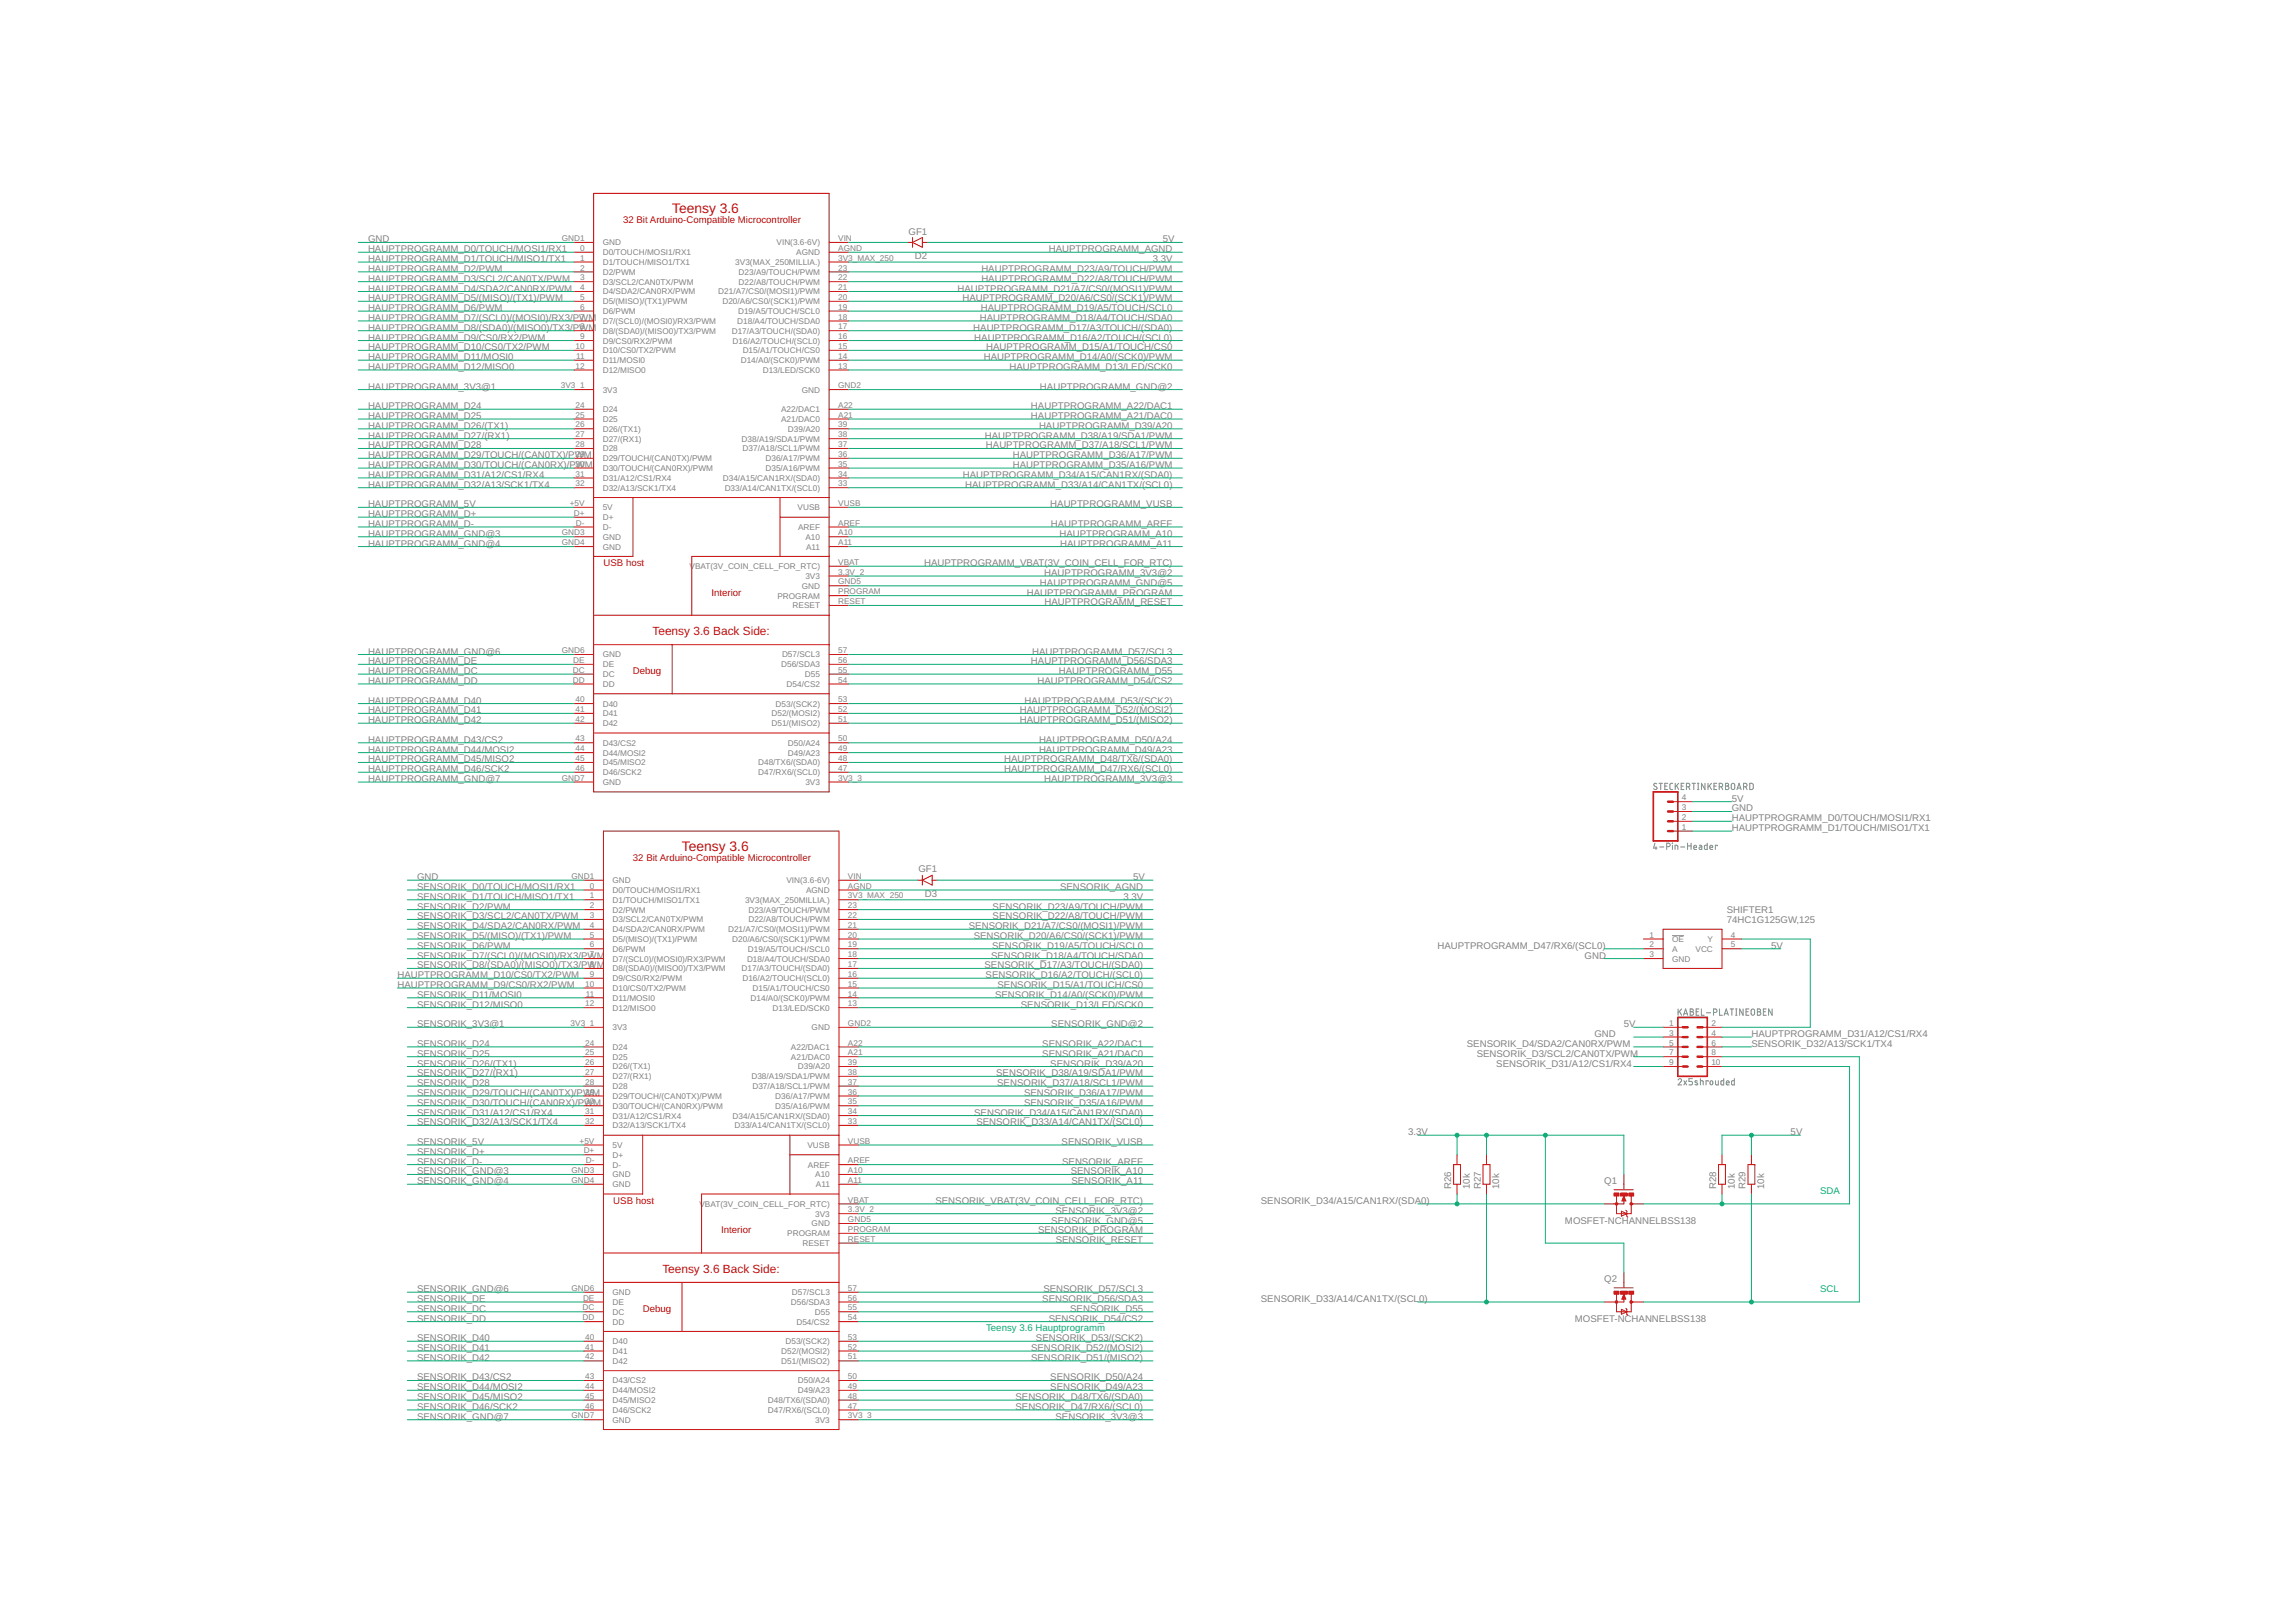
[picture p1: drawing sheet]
<svg xmlns="http://www.w3.org/2000/svg" width="594mm" height="420mm" viewBox="0 0 594 420" stroke-linecap="round" stroke-linejoin="round" font-family="sans-serif">
<defs><g id="words">
<g font-size="3.6" fill="#c90d0c">
<text x="174" y="55.1">Teensy 3.6</text>
<text x="176.5" y="220.2">Teensy 3.6</text>
</g>
<g font-size="3.1" fill="#c90d0c">
<text x="168.9" y="164.4">Teensy 3.6 Back Side:</text>
<text x="171.5" y="329.4">Teensy 3.6 Back Side:</text>
</g>
<g font-size="2.5" fill="#c90d0c">
<text x="161.3" y="57.7">32 Bit Arduino-Compatible Microcontroller</text>
<text x="156.2" y="146.6">USB host</text>
<text x="184.2" y="154.2">Interior</text>
<text x="163.8" y="174.5">Debug</text>
<text x="163.8" y="222.8">32 Bit Arduino-Compatible Microcontroller</text>
<text x="158.8" y="311.7">USB host</text>
<text x="186.7" y="319.3">Interior</text>
<text x="166.4" y="339.6">Debug</text>
</g>
<g font-size="2.5" fill="#808080">
<text x="95.3" y="62.8">GND</text>
<text x="95.3" y="65.3">HAUPTPROGRAMM_D0/TOUCH/MOSI1/RX1</text>
<text x="235.2" y="60.7">GF1</text>
<text x="271.5" y="65.3">HAUPTPROGRAMM_AGND</text>
<text x="301" y="62.8">5V</text>
<text x="95.3" y="67.8">HAUPTPROGRAMM_D1/TOUCH/MISO1/TX1</text>
<text x="95.3" y="70.4">HAUPTPROGRAMM_D2/PWM</text>
<text x="236.8" y="67.1">D2</text>
<text x="254" y="70.4">HAUPTPROGRAMM_D23/A9/TOUCH/PWM</text>
<text x="298.4" y="67.8">3.3V</text>
<text x="95.3" y="72.9">HAUPTPROGRAMM_D3/SCL2/CAN0TX/PWM</text>
<text x="95.3" y="75.5">HAUPTPROGRAMM_D4/SDA2/CAN0RX/PWM</text>
<text x="247.9" y="75.5">HAUPTPROGRAMM_D21/A7/CS0/(MOSI1)/PWM</text>
<text x="254" y="72.9">HAUPTPROGRAMM_D22/A8/TOUCH/PWM</text>
<text x="95.3" y="78">HAUPTPROGRAMM_D5/(MISO)/(TX1)/PWM</text>
<text x="95.3" y="80.5">HAUPTPROGRAMM_D6/PWM</text>
<text x="95.3" y="83.1">HAUPTPROGRAMM_D7/(SCL0)/(MOSI0)/RX3/PWM</text>
<text x="249.1" y="78">HAUPTPROGRAMM_D20/A6/CS0/(SCK1)/PWM</text>
<text x="253.6" y="83.1">HAUPTPROGRAMM_D18/A4/TOUCH/SDA0</text>
<text x="253.9" y="80.5">HAUPTPROGRAMM_D19/A5/TOUCH/SCL0</text>
<text x="95.3" y="85.6">HAUPTPROGRAMM_D8/(SDA0)/(MISO0)/TX3/PWM</text>
<text x="95.3" y="88.2">HAUPTPROGRAMM_D9/CS0/RX2/PWM</text>
<text x="251.9" y="85.6">HAUPTPROGRAMM_D17/A3/TOUCH/(SDA0)</text>
<text x="252.2" y="88.2">HAUPTPROGRAMM_D16/A2/TOUCH/(SCL0)</text>
<text x="95.3" y="90.7">HAUPTPROGRAMM_D10/CS0/TX2/PWM</text>
<text x="95.3" y="93.2">HAUPTPROGRAMM_D11/MOSI0</text>
<text x="95.3" y="95.8">HAUPTPROGRAMM_D12/MISO0</text>
<text x="254.7" y="93.2">HAUPTPROGRAMM_D14/A0/(SCK0)/PWM</text>
<text x="255.3" y="90.7">HAUPTPROGRAMM_D15/A1/TOUCH/CS0</text>
<text x="261.3" y="95.8">HAUPTPROGRAMM_D13/LED/SCK0</text>
<text x="95.3" y="100.9">HAUPTPROGRAMM_3V3@1</text>
<text x="269.2" y="100.9">HAUPTPROGRAMM_GND@2</text>
<text x="95.3" y="105.9">HAUPTPROGRAMM_D24</text>
<text x="266.9" y="105.9">HAUPTPROGRAMM_A22/DAC1</text>
<text x="95.3" y="108.5">HAUPTPROGRAMM_D25</text>
<text x="95.3" y="111">HAUPTPROGRAMM_D26/(TX1)</text>
<text x="95.3" y="113.6">HAUPTPROGRAMM_D27/(RX1)</text>
<text x="254.9" y="113.6">HAUPTPROGRAMM_D38/A19/SDA1/PWM</text>
<text x="266.9" y="108.5">HAUPTPROGRAMM_A21/DAC0</text>
<text x="269" y="111">HAUPTPROGRAMM_D39/A20</text>
<text x="95.3" y="116.1">HAUPTPROGRAMM_D28</text>
<text x="95.3" y="118.6">HAUPTPROGRAMM_D29/TOUCH/(CAN0TX)/PWM</text>
<text x="255.2" y="116.1">HAUPTPROGRAMM_D37/A18/SCL1/PWM</text>
<text x="262.2" y="118.6">HAUPTPROGRAMM_D36/A17/PWM</text>
<text x="95.3" y="121.2">HAUPTPROGRAMM_D30/TOUCH/(CAN0RX)/PWM</text>
<text x="95.3" y="123.7">HAUPTPROGRAMM_D31/A12/CS1/RX4</text>
<text x="249.2" y="123.7">HAUPTPROGRAMM_D34/A15/CAN1RX/(SDA0)</text>
<text x="262.2" y="121.2">HAUPTPROGRAMM_D35/A16/PWM</text>
<text x="95.3" y="126.3">HAUPTPROGRAMM_D32/A13/SCK1/TX4</text>
<text x="95.3" y="131.3">HAUPTPROGRAMM_5V</text>
<text x="249.8" y="126.3">HAUPTPROGRAMM_D33/A14/CAN1TX/(SCL0)</text>
<text x="271.9" y="131.3">HAUPTPROGRAMM_VUSB</text>
<text x="95.3" y="133.9">HAUPTPROGRAMM_D+</text>
<text x="95.3" y="136.4">HAUPTPROGRAMM_D-</text>
<text x="272" y="136.4">HAUPTPROGRAMM_AREF</text>
<text x="95.3" y="139">HAUPTPROGRAMM_GND@3</text>
<text x="95.3" y="141.5">HAUPTPROGRAMM_GND@4</text>
<text x="274.2" y="139">HAUPTPROGRAMM_A10</text>
<text x="274.4" y="141.5">HAUPTPROGRAMM_A11</text>
<text x="239.2" y="146.6">HAUPTPROGRAMM_VBAT(3V_COIN_CELL_FOR_RTC)</text>
<text x="270.3" y="149.1">HAUPTPROGRAMM_3V3@2</text>
<text x="265.8" y="154.2">HAUPTPROGRAMM_PROGRAM</text>
<text x="269.2" y="151.7">HAUPTPROGRAMM_GND@5</text>
<text x="270.4" y="156.7">HAUPTPROGRAMM_RESET</text>
<text x="95.3" y="169.4">HAUPTPROGRAMM_GND@6</text>
<text x="95.3" y="172">HAUPTPROGRAMM_DE</text>
<text x="266.9" y="172">HAUPTPROGRAMM_D56/SDA3</text>
<text x="267.2" y="169.4">HAUPTPROGRAMM_D57/SCL3</text>
<text x="95.3" y="174.5">HAUPTPROGRAMM_DC</text>
<text x="95.3" y="177.1">HAUPTPROGRAMM_DD</text>
<text x="268.6" y="177.1">HAUPTPROGRAMM_D54/CS2</text>
<text x="274.1" y="174.5">HAUPTPROGRAMM_D55</text>
<text x="95.3" y="182.1">HAUPTPROGRAMM_D40</text>
<text x="95.3" y="184.7">HAUPTPROGRAMM_D41</text>
<text x="264" y="184.7">HAUPTPROGRAMM_D52/(MOSI2)</text>
<text x="265.2" y="182.1">HAUPTPROGRAMM_D53/(SCK2)</text>
<text x="95.3" y="187.2">HAUPTPROGRAMM_D42</text>
<text x="264" y="187.2">HAUPTPROGRAMM_D51/(MISO2)</text>
<text x="95.3" y="192.3">HAUPTPROGRAMM_D43/CS2</text>
<text x="95.3" y="194.8">HAUPTPROGRAMM_D44/MOSI2</text>
<text x="95.3" y="197.4">HAUPTPROGRAMM_D45/MISO2</text>
<text x="259.9" y="197.4">HAUPTPROGRAMM_D48/TX6/(SDA0)</text>
<text x="269" y="194.8">HAUPTPROGRAMM_D49/A23</text>
<text x="269" y="192.3">HAUPTPROGRAMM_D50/A24</text>
<text x="95.3" y="199.9">HAUPTPROGRAMM_D46/SCK2</text>
<text x="95.3" y="202.5">HAUPTPROGRAMM_GND@7</text>
<text x="259.9" y="199.9">HAUPTPROGRAMM_D47/RX6/(SCL0)</text>
<text x="270.3" y="202.5">HAUPTPROGRAMM_3V3@3</text>
<text x="448.3" y="207.5">5V</text>
<text x="448.3" y="210.1">GND</text>
<text x="448.3" y="212.6">HAUPTPROGRAMM_D0/TOUCH/MOSI1/RX1</text>
<text x="448.3" y="215.2">HAUPTPROGRAMM_D1/TOUCH/MISO1/TX1</text>
<text x="108" y="227.9">GND</text>
<text x="237.7" y="225.8">GF1</text>
<text x="293.4" y="227.9">5V</text>
<text x="108" y="230.4">SENSORIK_D0/TOUCH/MOSI1/RX1</text>
<text x="108" y="232.9">SENSORIK_D1/TOUCH/MISO1/TX1</text>
<text x="239.4" y="232.2">D3</text>
<text x="274.4" y="230.4">SENSORIK_AGND</text>
<text x="290.8" y="232.9">3.3V</text>
<text x="108" y="235.5">SENSORIK_D2/PWM</text>
<text x="108" y="238">SENSORIK_D3/SCL2/CAN0TX/PWM</text>
<text x="257" y="235.5">SENSORIK_D23/A9/TOUCH/PWM</text>
<text x="257" y="238">SENSORIK_D22/A8/TOUCH/PWM</text>
<text x="447" y="238.9">74HC1G125GW,125</text>
<text x="447" y="236.4">SHIFTER1</text>
<text x="108" y="240.5">SENSORIK_D4/SDA2/CAN0RX/PWM</text>
<text x="108" y="243.1">SENSORIK_D5/(MISO)/(TX1)/PWM</text>
<text x="108" y="245.6">SENSORIK_D6/PWM</text>
<text x="250.8" y="240.5">SENSORIK_D21/A7/CS0/(MOSI1)/PWM</text>
<text x="252" y="243.1">SENSORIK_D20/A6/CS0/(SCK1)/PWM</text>
<text x="256.8" y="245.6">SENSORIK_D19/A5/TOUCH/SCL0</text>
<text x="372.1" y="245.6">HAUPTPROGRAMM_D47/RX6/(SCL0)</text>
<text x="458.4" y="245.6">5V</text>
<text x="108" y="248.2">SENSORIK_D7/(SCL0)/(MOSI0)/RX3/PWM</text>
<text x="108" y="250.7">SENSORIK_D8/(SDA0)/(MISO0)/TX3/PWM</text>
<text x="254.9" y="250.7">SENSORIK_D17/A3/TOUCH/(SDA0)</text>
<text x="256.5" y="248.2">SENSORIK_D18/A4/TOUCH/SDA0</text>
<text x="410.2" y="248.2">GND</text>
<text x="102.9" y="255.8">HAUPTPROGRAMM_D9/CS0/RX2/PWM</text>
<text x="102.9" y="253.2">HAUPTPROGRAMM_D10/CS0/TX2/PWM</text>
<text x="255.1" y="253.2">SENSORIK_D16/A2/TOUCH/(SCL0)</text>
<text x="258.2" y="255.8">SENSORIK_D15/A1/TOUCH/CS0</text>
<text x="108" y="258.3">SENSORIK_D11/MOSI0</text>
<text x="108" y="260.9">SENSORIK_D12/MISO0</text>
<text x="257.6" y="258.3">SENSORIK_D14/A0/(SCK0)/PWM</text>
<text x="264.3" y="260.9">SENSORIK_D13/LED/SCK0</text>
<text x="108" y="265.9">SENSORIK_3V3@1</text>
<text x="272.1" y="265.9">SENSORIK_GND@2</text>
<text x="412.7" y="268.5">GND</text>
<text x="420.3" y="265.9">5V</text>
<text x="453.4" y="268.5">HAUPTPROGRAMM_D31/A12/CS1/RX4</text>
<text x="108" y="271">SENSORIK_D24</text>
<text x="108" y="273.6">SENSORIK_D25</text>
<text x="269.8" y="271">SENSORIK_A22/DAC1</text>
<text x="269.8" y="273.6">SENSORIK_A21/DAC0</text>
<text x="379.7" y="271">SENSORIK_D4/SDA2/CAN0RX/PWM</text>
<text x="382.3" y="273.6">SENSORIK_D3/SCL2/CAN0TX/PWM</text>
<text x="453.4" y="271">SENSORIK_D32/A13/SCK1/TX4</text>
<text x="108" y="276.1">SENSORIK_D26/(TX1)</text>
<text x="108" y="278.6">SENSORIK_D27/(RX1)</text>
<text x="108" y="281.2">SENSORIK_D28</text>
<text x="257.9" y="278.6">SENSORIK_D38/A19/SDA1/PWM</text>
<text x="258.1" y="281.2">SENSORIK_D37/A18/SCL1/PWM</text>
<text x="271.9" y="276.1">SENSORIK_D39/A20</text>
<text x="387.3" y="276.1">SENSORIK_D31/A12/CS1/RX4</text>
<text x="108" y="283.7">SENSORIK_D29/TOUCH/(CAN0TX)/PWM</text>
<text x="108" y="286.3">SENSORIK_D30/TOUCH/(CAN0RX)/PWM</text>
<text x="265.1" y="283.7">SENSORIK_D36/A17/PWM</text>
<text x="265.1" y="286.3">SENSORIK_D35/A16/PWM</text>
<text x="108" y="288.8">SENSORIK_D31/A12/CS1/RX4</text>
<text x="108" y="291.3">SENSORIK_D32/A13/SCK1/TX4</text>
<text x="252.2" y="288.8">SENSORIK_D34/A15/CAN1RX/(SDA0)</text>
<text x="252.7" y="291.3">SENSORIK_D33/A14/CAN1TX/(SCL0)</text>
<text x="364.5" y="293.9">3.3V</text>
<text x="463.5" y="293.9">5V</text>
<text x="108" y="296.4">SENSORIK_5V</text>
<text x="108" y="299">SENSORIK_D+</text>
<text x="274.8" y="296.4">SENSORIK_VUSB</text>
<text x="108" y="301.5">SENSORIK_D-</text>
<text x="108" y="304">SENSORIK_GND@3</text>
<text x="274.9" y="301.5">SENSORIK_AREF</text>
<text x="277.2" y="304">SENSORIK_A10</text>
<text x="108" y="306.6">SENSORIK_GND@4</text>
<text x="242.1" y="311.7">SENSORIK_VBAT(3V_COIN_CELL_FOR_RTC)</text>
<text x="277.3" y="306.6">SENSORIK_A11</text>
<text x="326.4" y="311.7">SENSORIK_D34/A15/CAN1RX/(SDA0)</text>
<text x="375.7" y="307.9" transform="rotate(-90 375.7 307.9)">R26</text>
<text x="380.5" y="307.9" transform="rotate(-90 380.5 307.9)">10k</text>
<text x="383.3" y="307.9" transform="rotate(-90 383.3 307.9)">R27</text>
<text x="388.1" y="307.9" transform="rotate(-90 388.1 307.9)">10k</text>
<text x="415.3" y="306.6">Q1</text>
<text x="444.2" y="307.9" transform="rotate(-90 444.2 307.9)">R28</text>
<text x="449" y="307.9" transform="rotate(-90 449 307.9)">10k</text>
<text x="451.9" y="307.9" transform="rotate(-90 451.9 307.9)">R29</text>
<text x="456.7" y="307.9" transform="rotate(-90 456.7 307.9)">10k</text>
<text x="272.1" y="316.7">SENSORIK_GND@5</text>
<text x="273.2" y="314.2">SENSORIK_3V3@2</text>
<text x="405.1" y="316.7">MOSFET-NCHANNELBSS138</text>
<text x="268.7" y="319.3">SENSORIK_PROGRAM</text>
<text x="273.3" y="321.8">SENSORIK_RESET</text>
<text x="108" y="334.5">SENSORIK_GND@6</text>
<text x="270.1" y="334.5">SENSORIK_D57/SCL3</text>
<text x="415.3" y="332">Q2</text>
<text x="108" y="339.6">SENSORIK_DC</text>
<text x="108" y="337.1">SENSORIK_DE</text>
<text x="269.8" y="337.1">SENSORIK_D56/SDA3</text>
<text x="277" y="339.6">SENSORIK_D55</text>
<text x="326.4" y="337.1">SENSORIK_D33/A14/CAN1TX/(SCL0)</text>
<text x="108" y="342.1">SENSORIK_DD</text>
<text x="108" y="347.2">SENSORIK_D40</text>
<text x="268.2" y="347.2">SENSORIK_D53/(SCK2)</text>
<text x="271.5" y="342.1">SENSORIK_D54/CS2</text>
<text x="407.6" y="342.1">MOSFET-NCHANNELBSS138</text>
<text x="108" y="349.8">SENSORIK_D41</text>
<text x="108" y="352.3">SENSORIK_D42</text>
<text x="266.9" y="349.8">SENSORIK_D52/(MOSI2)</text>
<text x="266.9" y="352.3">SENSORIK_D51/(MISO2)</text>
<text x="108" y="357.4">SENSORIK_D43/CS2</text>
<text x="108" y="359.9">SENSORIK_D44/MOSI2</text>
<text x="271.9" y="359.9">SENSORIK_D49/A23</text>
<text x="271.9" y="357.4">SENSORIK_D50/A24</text>
<text x="108" y="365">SENSORIK_D46/SCK2</text>
<text x="108" y="362.5">SENSORIK_D45/MISO2</text>
<text x="262.9" y="362.5">SENSORIK_D48/TX6/(SDA0)</text>
<text x="262.9" y="365">SENSORIK_D47/RX6/(SCL0)</text>
<text x="108" y="367.5">SENSORIK_GND@7</text>
<text x="273.2" y="367.5">SENSORIK_3V3@3</text>
</g>
<g font-size="2.5" fill="#0dab76">
<text x="471.1" y="309.1">SDA</text>
<text x="471.1" y="334.5">SCL</text>
<text x="255.3" y="344.7">Teensy 3.6 Hauptprogramm</text>
</g>
<g font-size="2.1" fill="#808080">
<text x="145.4" y="62.4">GND1</text>
<text x="150.2" y="65">0</text>
<text x="156" y="63.5">GND</text>
<text x="201" y="63.5">VIN(3.6-6V)</text>
<text x="217" y="62.4">VIN</text>
<text x="217" y="65">AGND</text>
<text x="150.2" y="67.5">1</text>
<text x="150.2" y="70">2</text>
<text x="156" y="66.1">D0/TOUCH/MOSI1/RX1</text>
<text x="156" y="68.6">D1/TOUCH/MISO1/TX1</text>
<text x="156" y="71.1">D2/PWM</text>
<text x="190.3" y="68.6">3V3(MAX_250MILLIA.)</text>
<text x="191.2" y="71.1">D23/A9/TOUCH/PWM</text>
<text x="206.1" y="66.1">AGND</text>
<text x="217" y="70">23</text>
<text x="217" y="67.5">3V3_MAX_250</text>
<text x="150.2" y="72.6">3</text>
<text x="150.2" y="75.1">4</text>
<text x="150.2" y="77.7">5</text>
<text x="156" y="73.7">D3/SCL2/CAN0TX/PWM</text>
<text x="156" y="76.2">D4/SDA2/CAN0RX/PWM</text>
<text x="185.9" y="76.2">D21/A7/CS0/(MOSI1)/PWM</text>
<text x="191.2" y="73.7">D22/A8/TOUCH/PWM</text>
<text x="217" y="72.6">22</text>
<text x="217" y="75.1">21</text>
<text x="217" y="77.7">20</text>
<text x="150.2" y="80.2">6</text>
<text x="150.2" y="82.7">7</text>
<text x="156" y="78.8">D5/(MISO)/(TX1)/PWM</text>
<text x="156" y="81.3">D6/PWM</text>
<text x="156" y="83.8">D7/(SCL0)/(MOSI0)/RX3/PWM</text>
<text x="187" y="78.8">D20/A6/CS0/(SCK1)/PWM</text>
<text x="190.8" y="83.8">D18/A4/TOUCH/SDA0</text>
<text x="191.1" y="81.3">D19/A5/TOUCH/SCL0</text>
<text x="217" y="80.2">19</text>
<text x="217" y="82.7">18</text>
<text x="150.2" y="85.3">8</text>
<text x="150.2" y="87.8">9</text>
<text x="156" y="86.4">D8/(SDA0)/(MISO0)/TX3/PWM</text>
<text x="156" y="88.9">D9/CS0/RX2/PWM</text>
<text x="189.4" y="86.4">D17/A3/TOUCH/(SDA0)</text>
<text x="189.6" y="88.9">D16/A2/TOUCH/(SCL0)</text>
<text x="217" y="85.3">17</text>
<text x="217" y="87.8">16</text>
<text x="149" y="90.3">10</text>
<text x="149" y="95.4">12</text>
<text x="149.1" y="92.9">11</text>
<text x="156" y="91.5">D10/CS0/TX2/PWM</text>
<text x="156" y="94">D11/MOSI0</text>
<text x="191.7" y="94">D14/A0/(SCK0)/PWM</text>
<text x="192.2" y="91.5">D15/A1/TOUCH/CS0</text>
<text x="217" y="90.3">15</text>
<text x="217" y="92.9">14</text>
<text x="217" y="95.4">13</text>
<text x="145.2" y="100.5">3V3_1</text>
<text x="156" y="101.6">3V3</text>
<text x="156" y="96.5">D12/MISO0</text>
<text x="197.4" y="96.5">D13/LED/SCK0</text>
<text x="207.6" y="101.6">GND</text>
<text x="217" y="100.5">GND2</text>
<text x="149" y="105.6">24</text>
<text x="156" y="106.7">D24</text>
<text x="202.2" y="106.7">A22/DAC1</text>
<text x="217" y="105.6">A22</text>
<text x="149" y="108.1">25</text>
<text x="149" y="110.7">26</text>
<text x="149" y="113.2">27</text>
<text x="156" y="109.2">D25</text>
<text x="156" y="111.8">D26/(TX1)</text>
<text x="202.2" y="109.2">A21/DAC0</text>
<text x="204" y="111.8">D39/A20</text>
<text x="217" y="113.2">38</text>
<text x="217" y="108.1">A21</text>
<text x="217" y="110.7">39</text>
<text x="149" y="115.7">28</text>
<text x="149" y="118.3">29</text>
<text x="156" y="114.3">D27/(RX1)</text>
<text x="156" y="116.9">D28</text>
<text x="156" y="119.4">D29/TOUCH/(CAN0TX)/PWM</text>
<text x="192" y="114.3">D38/A19/SDA1/PWM</text>
<text x="192.2" y="116.9">D37/A18/SCL1/PWM</text>
<text x="198.2" y="119.4">D36/A17/PWM</text>
<text x="217" y="115.7">37</text>
<text x="217" y="118.3">36</text>
<text x="149" y="120.8">30</text>
<text x="149" y="123.4">31</text>
<text x="149" y="125.9">32</text>
<text x="156" y="121.9">D30/TOUCH/(CAN0RX)/PWM</text>
<text x="156" y="124.5">D31/A12/CS1/RX4</text>
<text x="187.1" y="124.5">D34/A15/CAN1RX/(SDA0)</text>
<text x="198.2" y="121.9">D35/A16/PWM</text>
<text x="217" y="120.8">35</text>
<text x="217" y="123.4">34</text>
<text x="217" y="125.9">33</text>
<text x="147.5" y="131">+5V</text>
<text x="156" y="127">D32/A13/SCK1/TX4</text>
<text x="187.6" y="127">D33/A14/CAN1TX/(SCL0)</text>
<text x="217" y="131">VUSB</text>
<text x="148.5" y="133.5">D+</text>
<text x="149.1" y="136.1">D-</text>
<text x="156" y="132.1">5V</text>
<text x="156" y="134.6">D+</text>
<text x="156" y="137.2">D-</text>
<text x="206.5" y="132.1">VUSB</text>
<text x="206.6" y="137.2">AREF</text>
<text x="217" y="136.1">AREF</text>
<text x="145.4" y="138.6">GND3</text>
<text x="145.4" y="141.1">GND4</text>
<text x="156" y="139.7">GND</text>
<text x="156" y="142.3">GND</text>
<text x="208.5" y="139.7">A10</text>
<text x="208.7" y="142.3">A11</text>
<text x="217" y="138.6">A10</text>
<text x="217" y="141.1">A11</text>
<text x="178.5" y="147.3">VBAT(3V_COIN_CELL_FOR_RTC)</text>
<text x="208.5" y="149.9">3V3</text>
<text x="217" y="146.2">VBAT</text>
<text x="217" y="148.8">3.3V_2</text>
<text x="201.2" y="155">PROGRAM</text>
<text x="207.6" y="152.4">GND</text>
<text x="217" y="151.3">GND5</text>
<text x="217" y="153.8">PROGRAM</text>
<text x="205.2" y="157.5">RESET</text>
<text x="217" y="156.4">RESET</text>
<text x="145.4" y="169.1">GND6</text>
<text x="148.4" y="171.6">DE</text>
<text x="156" y="170.2">GND</text>
<text x="156" y="172.7">DE</text>
<text x="202.2" y="172.7">D56/SDA3</text>
<text x="202.4" y="170.2">D57/SCL3</text>
<text x="217" y="169.1">57</text>
<text x="217" y="171.6">56</text>
<text x="148.3" y="174.2">DC</text>
<text x="148.3" y="176.7">DD</text>
<text x="156" y="175.3">DC</text>
<text x="156" y="177.8">DD</text>
<text x="203.6" y="177.8">D54/CS2</text>
<text x="208.4" y="175.3">D55</text>
<text x="217" y="174.2">55</text>
<text x="217" y="176.7">54</text>
<text x="149" y="181.8">40</text>
<text x="149" y="184.3">41</text>
<text x="156" y="182.9">D40</text>
<text x="156" y="185.4">D41</text>
<text x="199.7" y="185.4">D52/(MOSI2)</text>
<text x="200.8" y="182.9">D53/(SCK2)</text>
<text x="217" y="181.8">53</text>
<text x="217" y="184.3">52</text>
<text x="149" y="186.9">42</text>
<text x="149" y="191.9">43</text>
<text x="156" y="188">D42</text>
<text x="199.7" y="188">D51/(MISO2)</text>
<text x="217" y="186.9">51</text>
<text x="217" y="191.9">50</text>
<text x="149" y="194.5">44</text>
<text x="149" y="197">45</text>
<text x="156" y="193.1">D43/CS2</text>
<text x="156" y="195.6">D44/MOSI2</text>
<text x="204" y="195.6">D49/A23</text>
<text x="204" y="193.1">D50/A24</text>
<text x="217" y="194.5">49</text>
<text x="217" y="197">48</text>
<text x="145.4" y="202.1">GND7</text>
<text x="149" y="199.6">46</text>
<text x="156" y="200.7">D46/SCK2</text>
<text x="156" y="203.2">GND</text>
<text x="156" y="198.1">D45/MISO2</text>
<text x="196.3" y="198.1">D48/TX6/(SDA0)</text>
<text x="196.3" y="200.7">D47/RX6/(SCL0)</text>
<text x="208.5" y="203.2">3V3</text>
<text x="217" y="199.6">47</text>
<text x="217" y="202.1">3V3_3</text>
<text x="435.4" y="209.7">3</text>
<text x="435.4" y="207.2">4</text>
<text x="435.4" y="214.8">1</text>
<text x="435.4" y="212.3">2</text>
<text x="147.9" y="227.5">GND1</text>
<text x="219.5" y="227.5">VIN</text>
<text x="152.7" y="230">0</text>
<text x="152.7" y="232.6">1</text>
<text x="158.6" y="228.6">GND</text>
<text x="158.6" y="231.2">D0/TOUCH/MOSI1/RX1</text>
<text x="158.6" y="233.7">D1/TOUCH/MISO1/TX1</text>
<text x="192.9" y="233.7">3V3(MAX_250MILLIA.)</text>
<text x="203.6" y="228.6">VIN(3.6-6V)</text>
<text x="208.7" y="231.2">AGND</text>
<text x="219.5" y="230">AGND</text>
<text x="219.5" y="232.6">3V3_MAX_250</text>
<text x="152.7" y="235.1">2</text>
<text x="152.7" y="237.7">3</text>
<text x="158.6" y="236.2">D2/PWM</text>
<text x="158.6" y="238.8">D3/SCL2/CAN0TX/PWM</text>
<text x="193.7" y="236.2">D23/A9/TOUCH/PWM</text>
<text x="193.7" y="238.8">D22/A8/TOUCH/PWM</text>
<text x="219.5" y="235.1">23</text>
<text x="219.5" y="237.7">22</text>
<text x="152.7" y="240.2">4</text>
<text x="152.7" y="242.7">5</text>
<text x="152.7" y="245.3">6</text>
<text x="158.6" y="241.3">D4/SDA2/CAN0RX/PWM</text>
<text x="158.6" y="243.9">D5/(MISO)/(TX1)/PWM</text>
<text x="188.5" y="241.3">D21/A7/CS0/(MOSI1)/PWM</text>
<text x="189.5" y="243.9">D20/A6/CS0/(SCK1)/PWM</text>
<text x="219.5" y="240.2">21</text>
<text x="219.5" y="242.7">20</text>
<text x="219.5" y="245.3">19</text>
<text x="427" y="242.7">1</text>
<text x="427" y="245.3">2</text>
<text x="432.8" y="243.9">OE</text>
<text x="442" y="243.9">Y</text>
<text x="448.1" y="242.7">4</text>
<text x="448.1" y="245.3">5</text>
<text x="152.7" y="247.8">7</text>
<text x="152.7" y="250.4">8</text>
<text x="158.6" y="246.4">D6/PWM</text>
<text x="158.6" y="248.9">D7/(SCL0)/(MOSI0)/RX3/PWM</text>
<text x="158.6" y="251.5">D8/(SDA0)/(MISO0)/TX3/PWM</text>
<text x="192" y="251.5">D17/A3/TOUCH/(SDA0)</text>
<text x="193.4" y="248.9">D18/A4/TOUCH/SDA0</text>
<text x="193.6" y="246.4">D19/A5/TOUCH/SCL0</text>
<text x="219.5" y="247.8">18</text>
<text x="219.5" y="250.4">17</text>
<text x="427" y="247.8">3</text>
<text x="432.8" y="246.4">A</text>
<text x="432.8" y="248.9">GND</text>
<text x="438.9" y="246.4">VCC</text>
<text x="151.5" y="255.4">10</text>
<text x="151.7" y="258">11</text>
<text x="152.7" y="252.9">9</text>
<text x="158.6" y="254">D9/CS0/RX2/PWM</text>
<text x="158.6" y="256.5">D10/CS0/TX2/PWM</text>
<text x="192.2" y="254">D16/A2/TOUCH/(SCL0)</text>
<text x="194.8" y="256.5">D15/A1/TOUCH/CS0</text>
<text x="219.5" y="252.9">16</text>
<text x="219.5" y="255.4">15</text>
<text x="219.5" y="258">14</text>
<text x="151.5" y="260.5">12</text>
<text x="158.6" y="259.1">D11/MOSI0</text>
<text x="158.6" y="261.6">D12/MISO0</text>
<text x="194.3" y="259.1">D14/A0/(SCK0)/PWM</text>
<text x="200" y="261.6">D13/LED/SCK0</text>
<text x="219.5" y="260.5">13</text>
<text x="147.7" y="265.6">3V3_1</text>
<text x="158.6" y="266.7">3V3</text>
<text x="210.1" y="266.7">GND</text>
<text x="219.5" y="265.6">GND2</text>
<text x="432.1" y="268.1">3</text>
<text x="432.1" y="265.6">1</text>
<text x="443" y="268.1">4</text>
<text x="443" y="265.6">2</text>
<text x="151.5" y="270.7">24</text>
<text x="151.5" y="273.2">25</text>
<text x="151.5" y="275.7">26</text>
<text x="158.6" y="271.8">D24</text>
<text x="158.6" y="274.3">D25</text>
<text x="204.7" y="271.8">A22/DAC1</text>
<text x="204.7" y="274.3">A21/DAC0</text>
<text x="219.5" y="270.7">A22</text>
<text x="219.5" y="273.2">A21</text>
<text x="219.5" y="275.7">39</text>
<text x="432.1" y="275.7">9</text>
<text x="432.1" y="273.2">7</text>
<text x="432.1" y="270.7">5</text>
<text x="443" y="275.7">10</text>
<text x="443" y="273.2">8</text>
<text x="443" y="270.7">6</text>
<text x="151.5" y="278.3">27</text>
<text x="151.5" y="280.8">28</text>
<text x="158.6" y="276.9">D26/(TX1)</text>
<text x="158.6" y="279.4">D27/(RX1)</text>
<text x="158.6" y="281.9">D28</text>
<text x="194.5" y="279.4">D38/A19/SDA1/PWM</text>
<text x="194.8" y="281.9">D37/A18/SCL1/PWM</text>
<text x="206.5" y="276.9">D39/A20</text>
<text x="219.5" y="278.3">38</text>
<text x="219.5" y="280.8">37</text>
<text x="151.5" y="283.4">29</text>
<text x="151.5" y="285.9">30</text>
<text x="158.6" y="284.5">D29/TOUCH/(CAN0TX)/PWM</text>
<text x="158.6" y="287">D30/TOUCH/(CAN0RX)/PWM</text>
<text x="200.7" y="284.5">D36/A17/PWM</text>
<text x="200.7" y="287">D35/A16/PWM</text>
<text x="219.5" y="283.4">36</text>
<text x="219.5" y="285.9">35</text>
<text x="151.5" y="288.4">31</text>
<text x="151.5" y="291">32</text>
<text x="158.6" y="289.6">D31/A12/CS1/RX4</text>
<text x="158.6" y="292.1">D32/A13/SCK1/TX4</text>
<text x="189.6" y="289.6">D34/A15/CAN1RX/(SDA0)</text>
<text x="190.1" y="292.1">D33/A14/CAN1TX/(SCL0)</text>
<text x="219.5" y="288.4">34</text>
<text x="219.5" y="291">33</text>
<text x="150" y="296.1">+5V</text>
<text x="151.1" y="298.6">D+</text>
<text x="158.6" y="297.2">5V</text>
<text x="158.6" y="299.7">D+</text>
<text x="209" y="297.2">VUSB</text>
<text x="219.5" y="296.1">VUSB</text>
<text x="147.9" y="303.7">GND3</text>
<text x="151.6" y="301.1">D-</text>
<text x="158.6" y="302.3">D-</text>
<text x="158.6" y="304.8">GND</text>
<text x="209.1" y="302.3">AREF</text>
<text x="211" y="304.8">A10</text>
<text x="219.5" y="301.1">AREF</text>
<text x="219.5" y="303.7">A10</text>
<text x="147.9" y="306.2">GND4</text>
<text x="158.6" y="307.3">GND</text>
<text x="211.2" y="307.3">A11</text>
<text x="219.5" y="306.2">A11</text>
<text x="219.5" y="311.3">VBAT</text>
<text x="181.1" y="312.4">VBAT(3V_COIN_CELL_FOR_RTC)</text>
<text x="210.1" y="317.5">GND</text>
<text x="211" y="315">3V3</text>
<text x="219.5" y="313.8">3.3V_2</text>
<text x="219.5" y="316.4">GND5</text>
<text x="203.8" y="320">PROGRAM</text>
<text x="207.7" y="322.6">RESET</text>
<text x="219.5" y="321.5">RESET</text>
<text x="219.5" y="318.9">PROGRAM</text>
<text x="147.9" y="334.2">GND6</text>
<text x="158.6" y="335.3">GND</text>
<text x="205" y="335.3">D57/SCL3</text>
<text x="219.5" y="334.2">57</text>
<text x="150.8" y="339.2">DC</text>
<text x="150.8" y="341.8">DD</text>
<text x="150.9" y="336.7">DE</text>
<text x="158.6" y="340.4">DC</text>
<text x="158.6" y="337.8">DE</text>
<text x="204.7" y="337.8">D56/SDA3</text>
<text x="210.9" y="340.4">D55</text>
<text x="219.5" y="336.7">56</text>
<text x="219.5" y="339.2">55</text>
<text x="219.5" y="341.8">54</text>
<text x="151.5" y="346.9">40</text>
<text x="158.6" y="342.9">DD</text>
<text x="158.6" y="348">D40</text>
<text x="203.3" y="348">D53/(SCK2)</text>
<text x="206.2" y="342.9">D54/CS2</text>
<text x="219.5" y="346.9">53</text>
<text x="151.5" y="349.4">41</text>
<text x="151.5" y="351.9">42</text>
<text x="158.6" y="350.5">D41</text>
<text x="158.6" y="353.1">D42</text>
<text x="202.2" y="350.5">D52/(MOSI2)</text>
<text x="202.2" y="353.1">D51/(MISO2)</text>
<text x="219.5" y="349.4">52</text>
<text x="219.5" y="351.9">51</text>
<text x="151.5" y="357">43</text>
<text x="151.5" y="359.6">44</text>
<text x="158.6" y="358.1">D43/CS2</text>
<text x="206.5" y="358.1">D50/A24</text>
<text x="219.5" y="359.6">49</text>
<text x="219.5" y="357">50</text>
<text x="151.5" y="364.6">46</text>
<text x="151.5" y="362.1">45</text>
<text x="158.6" y="365.8">D46/SCK2</text>
<text x="158.6" y="360.7">D44/MOSI2</text>
<text x="158.6" y="363.2">D45/MISO2</text>
<text x="198.8" y="363.2">D48/TX6/(SDA0)</text>
<text x="198.8" y="365.8">D47/RX6/(SCL0)</text>
<text x="206.5" y="360.7">D49/A23</text>
<text x="219.5" y="362.1">48</text>
<text x="219.5" y="364.6">47</text>
<text x="147.9" y="367.2">GND7</text>
<text x="158.6" y="368.3">GND</text>
<text x="211" y="368.3">3V3</text>
<text x="219.5" y="367.2">3V3_3</text>
</g>
</g></defs>
<g fill="none" stroke="#808080" stroke-width=".26">
<path d="M428.4 218.3l-.4 1.2h.9M428.7 219.2v.7M428.9 202.9l-.2-.1a.38 .38 0 0 0-.5 .1 .38 .38 0 0 0 .1 .6l.5 .2a.41 .41 0 0 1 0 .7 .41 .41 0 0 1-.6-.1l-.2-.1M429.5 202.8h.9M429.6 219.3h1.1M429.9 202.8v1.6M431 203.5h.5M431.4 219.2h.5a.46 .46 0 0 0 .5-.5 .46 .46 0 0 0-.5-.4h-.5v1.6M431.7 202.8h-.7v1.6h.7M432.9 218.3h.1M432.9 218.8v1.1M433 202.8h-.5l-.2 .3v1.1l.7 .2"/>
<path d="M433.6 219.9v-1.1l.7 .1v1M433.6 202.8v1.6M434 203.4l.5 1M434.5 202.8l-.9 1M435 219.3h1.1M435.2 203.5h.5M435.9 202.8h-.7v1.6h.7M436.5 203.7h.5a.46 .46 0 0 0 .5-.5 .46 .46 0 0 0-.5-.4h-.5v1.6M436.8 218.3v1.6M436.8 219h.9M437.1 203.7l.4 .7M437.7 218.3v1.6"/>
<path d="M438 202.8h.9M438.4 219.4h.8a.38 .38 0 0 0-.3-.6 .38 .38 0 0 0-.5 .4l.1 .6 .7 .1M438.4 202.8v1.6M439.4 202.8h.4M439.4 204.4h.4M439.6 202.8v1.6M439.9 218.8h.5l.1 .3v.8h-.5l-.1-.5 .6-.1M441.3 202.8v1.6l-.9-1.6v1.6M441.9 218.3v1.6h-.5l-.2-.9 .7-.2M442.1 202.8v1.6M442.5 203.4l.5 1M442.6 219.4h.7a.38 .38 0 0 0-.2-.6 .38 .38 0 0 0-.5 .4l.1 .6 .6 .1"/>
<path d="M443 202.8l-.9 1M443.7 203.5h.5M444.4 202.8h-.7v1.6h.7M444.6 219v-.2h-.6v1.1M445 203.7h.5a.46 .46 0 0 0 .4-.5 .46 .46 0 0 0-.4-.4h-.5v1.6M445.6 203.7l.3 .7M446.7 202.8h.4a.36 .36 0 0 1 .4 .3 .36 .36 0 0 1-.4 .4 .46 .46 0 0 1 .5 .5 .46 .46 0 0 1-.5 .4h-.4zM446.7 203.5h.4M448.3 202.9l.3-.1 .4 .3 .1 .9a.46 .46 0 0 1-.5 .4 .46 .46 0 0 1-.5-.4zM449.6 204.4l.6-1.6 .5 1.6M449.7 204h.9M451.3 203.7h.5a.46 .46 0 0 0 .4-.5 .46 .46 0 0 0-.4-.4h-.5v1.6"/>
<path d="M451.9 203.7l.3 .7M452.9 202.8h.7l.2 .3 .1 .9-.3 .4h-.7zM432.8 242.2h3.1M434.4 279.6a.45 .45 0 0 1 .6-.4 .45 .45 0 0 1 .2 .8l-.8 .9h.9M434.4 261.2v1.6M434.7 261.8l.6 1M435.3 261.2l-.9 1M435.8 262.8l.5-1.6 .6 1.6M435.9 279.8l.7 1.1M435.9 262.4h.8M436.6 279.8l-.7 1.1M437.5 261.2h.5a.36 .36 0 0 1 .3 .4 .36 .36 0 0 1-.3 .3 .46 .46 0 0 1 .4 .5 .46 .46 0 0 1-.4 .4h-.5z"/>
<path d="M437.5 261.9h.5M438.1 279.2h-.9v.8h.5a.46 .46 0 0 1 .4 .4 .46 .46 0 0 1-.4 .5h-.5M439.1 261.9h.5M439.4 279.9l-.6-.1-.1 .2 .7 .5 .1 .2-.8 .1M439.8 261.2h-.7v1.6h.7M440.2 279.8l.6 .1 .1 1M440.2 279.2v1.7M440.4 261.2v1.6h.7M441.7 262.2h1.1M442.2 280v-.2h-.6v1.1M442.8 279.9h.5l.1 .6a.36 .36 0 0 1-.4 .4 .36 .36 0 0 1-.3-.4zM443.6 262.1h.4a.46 .46 0 0 0 .5-.4 .46 .46 0 0 0-.5-.5h-.4v1.6"/>
<path d="M444.1 279.8v.9l.2 .2h.5v-1.1M445.1 261.2v1.6h.7M446.2 279.2v1.7l-.6-.1-.1-.2v-.8h.7M446.3 262.8l.5-1.6 .6 1.6M446.4 262.4h.9M447.9 261.2h.9M448.3 261.2v1.6M448.9 279.2v1.7l-.5-.1-.2-.9 .7-.1M449.3 262.8h.3M449.3 261.2h.3M449.5 261.2v1.6M451.2 261.2v1.6l-.9-1.6v1.6"/>
<path d="M452 261.9h.5M452.7 261.2h-.7v1.6h.7M453.4 261.3h.6l.2 1.1a.46 .46 0 0 1-.5 .4 .46 .46 0 0 1-.4-.4zM454.9 261.2h.5a.36 .36 0 0 1 .3 .4 .36 .36 0 0 1-.3 .3 .46 .46 0 0 1 .4 .5 .46 .46 0 0 1-.4 .4h-.5zM454.9 261.9h.5M456.5 261.9h.5M457.2 261.2h-.7v1.6h.7M458.7 261.2v1.6l-.9-1.6v1.6M446.9 280.3h.7a.38 .38 0 0 0-.3-.5 .38 .38 0 0 0-.4 .3l.1 .7 .6 .1"/>
</g>
<path d="M428 205h6.3v12.7h-6.3zM434.3 263.4h7.6v15.2h-7.6z" fill="none" stroke="#c90d0c" stroke-width=".42"/>
<g fill="none" stroke="#c90d0c" stroke-width=".61">
<path d="M431.8 210.1h1.2M431.8 212.6h1.2M431.8 215.2h1.2M431.8 207.5h1.2M435.6 271h1.3M435.6 273.6h1.3M435.6 276.1h1.3M435.6 265.9h1.3M435.6 268.5h1.3M439.4 271h1.3M439.4 273.6h1.3M439.4 276.1h1.3"/>
<path d="M439.4 265.9h1.3M439.4 268.5h1.3"/>
</g>
<g fill="none" stroke="#c90d0c" stroke-width=".26">
<path d="M153.7 50.1h60.9v154.9h-60.9zM148.6 62.8h5.1M148.6 65.3h5.1M148.6 67.8h5.1M148.6 70.4h5.1M148.6 72.9h5.1M148.6 75.5h5.1M148.6 78h5.1M214.6 62.8h5.1M214.6 65.3h5.1M214.6 67.8h5.1M214.6 70.4h5.1"/>
<path d="M214.6 72.9h5.1M214.6 75.5h5.1M214.6 78h5.1M234.9 62.8h1.3M236.2 62.8l2.6-1.3v2.5zM236.2 61.5v2.5M238.8 62.8h1.2M148.6 80.5h5.1M148.6 83.1h5.1M148.6 85.6h5.1M148.6 88.2h5.1M148.6 90.7h5.1"/>
<path d="M148.6 93.2h5.1M148.6 95.8h5.1M214.6 80.5h5.1M214.6 83.1h5.1M214.6 85.6h5.1M214.6 88.2h5.1M214.6 90.7h5.1M214.6 93.2h5.1M214.6 95.8h5.1M148.6 100.9h5.1M148.6 105.9h5.1M148.6 108.5h5.1"/>
<path d="M148.6 111h5.1M148.6 113.6h5.1M148.6 116.1h5.1M148.6 118.6h5.1M214.6 100.9h5.1M214.6 105.9h5.1M214.6 108.5h5.1M214.6 111h5.1M214.6 113.6h5.1M214.6 116.1h5.1M214.6 118.6h5.1M148.6 121.2h5.1"/>
<path d="M148.6 123.7h5.1M148.6 126.3h5.1M148.6 131.3h5.1M148.6 133.9h5.1M148.6 136.4h5.1M148.6 139h5.1M153.7 128.8h60.9M163.8 128.8v15.2h-10.1M201.9 133.9h12.7M201.9 128.8v15.2M214.6 121.2h5.1M214.6 123.7h5.1"/>
<path d="M214.6 126.3h5.1M214.6 131.3h5.1M214.6 136.4h5.1M214.6 139h5.1M148.6 141.5h5.1M153.7 159.3h60.9M214.6 141.5h5.1M214.6 156.7h5.1M214.6 146.6h5.1M214.6 149.1h5.1M214.6 151.7h5.1M214.6 154.2h5.1"/>
<path d="M214.6 144h-35.5v15.3M148.6 169.4h5.1M148.6 174.5h5.1M148.6 172h5.1M148.6 177.1h5.1M153.7 179.6h60.9M153.7 166.9h60.9M174 166.9v12.7M214.6 169.4h5.1M214.6 174.5h5.1M214.6 172h5.1M214.6 177.1h5.1"/>
<path d="M148.6 199.9h5.1M148.6 182.1h5.1M148.6 184.7h5.1M148.6 187.2h5.1M148.6 192.3h5.1M148.6 194.8h5.1M148.6 197.4h5.1M153.7 189.8h60.9M214.6 199.9h5.1M214.6 182.1h5.1M214.6 184.7h5.1M214.6 187.2h5.1"/>
<path d="M214.6 192.3h5.1M214.6 194.8h5.1M214.6 197.4h5.1M148.6 202.5h5.1M156.2 215.2h61v154.9h-61zM214.6 202.5h5.1M433 215.2h5.1M433 212.6h5.1M433 210.1h5.1M433 207.5h5.1M151.1 227.9h5.1M151.1 230.4h5.1"/>
<path d="M151.1 232.9h5.1M151.1 235.5h5.1M151.1 238h5.1M217.2 227.9h5M217.2 230.4h5M217.2 232.9h5M217.2 235.5h5M217.2 238h5M237.5 227.9h1.3M238.8 226.6v2.5M238.8 227.9l2.5-1.3v2.5zM241.3 227.9h1.3"/>
<path d="M151.1 240.6h5.1M151.1 243.1h5.1M151.1 245.6h5.1M151.1 248.2h5.1M151.1 250.7h5.1M151.1 253.2h5.1M151.1 255.8h5.1M151.1 258.3h5.1M217.2 240.6h5M217.2 243.1h5M217.2 245.6h5M217.2 248.2h5"/>
<path d="M217.2 250.7h5M217.2 253.2h5M217.2 255.8h5M217.2 258.3h5M425.4 243.1h5.1M425.4 245.6h5.1M425.4 248.2h5.1M430.5 240.6h15.2v10.1h-15.2zM445.7 243.1h5.1M445.7 245.6h5.1M151.1 265.9h5.1M151.1 260.9h5.1"/>
<path d="M151.1 271h5.1M151.1 273.6h5.1M151.1 276.1h5.1M151.1 278.6h5.1M217.2 265.9h5M217.2 260.9h5M217.2 271h5M217.2 273.6h5M217.2 276.1h5M217.2 278.6h5M430.5 265.9h5.1M430.5 271h5.1"/>
<path d="M430.5 273.6h5.1M430.5 276.1h5.1M430.5 268.5h5.1M440.7 265.9h5M440.7 271h5M440.7 273.6h5M440.7 276.1h5M440.7 268.5h5M151.1 281.2h5.1M151.1 283.7h5.1M151.1 286.3h5.1M151.1 288.8h5.1"/>
<path d="M151.1 291.3h5.1M151.1 296.4h5.1M151.1 299h5.1M156.2 293.9h61M166.4 293.9v15.2h-10.2M204.5 299h12.7M204.5 293.9v15.2M217.2 281.2h5M217.2 283.7h5M217.2 286.3h5M217.2 288.8h5M217.2 291.3h5"/>
<path d="M217.2 296.4h5M377.2 299v2.5M384.8 299v2.5M445.7 299v2.5M453.4 299v2.5M151.1 301.5h5.1M151.1 304h5.1M151.1 306.6h5.1M217.2 301.5h5M217.2 304h5M217.2 306.6h5M217.2 311.7h5"/>
<path d="M217.2 314.2h5M217.2 316.7h5M217.2 319.3h5M217.2 309.1h-35.6v15.3M376.3 301.5h1.8v5.1h-1.8zM377.2 306.6v2.5M383.9 301.5h1.8v5.1h-1.8zM384.8 306.6v2.5M417.8 308h5M418.4 309.6v4.6h3.9v-4.6M419.7 313.6l1.4 .6-1.4 .6zM420.3 310.8v.9h-5"/>
<path d="M420.3 304v3.8M420.3 309.6l.6 1.3h-1.1zM420.9 313.3l.2 .3v1.2l.3 .3M422.3 311.7h3.1M444.9 301.5h1.7v5.1h-1.7zM445.7 306.6v2.5M452.5 301.5h1.8v5.1h-1.8zM453.4 306.6v2.5M151.1 334.5h5.1M151.1 339.6h5.1M151.1 337.1h5.1M156.2 324.4h61"/>
<path d="M156.2 332h61M176.5 332v12.7M217.2 334.5h5M217.2 339.6h5M217.2 337.1h5M217.2 321.8h5M417.8 333.4h5M418.4 335v4.6h3.9v-4.6M419.7 339l1.4 .6-1.4 .6zM420.3 336.2v.9h-5M420.3 329.4v3.8M420.3 335l.6 1.3h-1.1z"/>
<path d="M420.9 338.7l.2 .3v1.2l.3 .3M422.3 337.1h3.1M151.1 342.1h5.1M151.1 347.2h5.1M151.1 349.8h5.1M151.1 352.3h5.1M151.1 357.4h5.1M151.1 359.9h5.1M156.2 344.7h61M156.2 354.8h61M217.2 342.1h5M217.2 347.2h5"/>
<path d="M217.2 349.8h5M217.2 352.3h5M217.2 357.4h5M217.2 359.9h5M151.1 365h5.1M151.1 367.5h5.1M151.1 362.5h5.1M217.2 365h5M217.2 367.5h5M217.2 362.5h5"/>
</g>
<g fill="#c90d0c" stroke="#c90d0c" stroke-width=".26">
<circle cx="418.4" cy="311.7" r=".33"/>
<circle cx="422.2" cy="311.7" r=".33"/>
<circle cx="418.4" cy="337.1" r=".33"/>
<circle cx="422.2" cy="337.1" r=".33"/>
</g>
<g fill="#c90d0c" stroke="#c90d0c" stroke-width=".26">
<path d="M417.8 308.9h1.3v.7h-1.3z"/>
<path d="M421.6 308.9h1.3v.7h-1.3z"/>
<path d="M419.5 308.9h1.7v.7h-1.7z"/>
<path d="M417.8 334.3h1.3v.7h-1.3z"/>
<path d="M421.6 334.3h1.3v.7h-1.3z"/>
<path d="M419.5 334.3h1.7v.7h-1.7z"/>
</g>
<path d="M420.3 310.5v.3h-.2l.2-.9 .3 .9M420.3 335.9v.3h-.2l.2-.9 .3 .9" fill="none" stroke="#c90d0c" stroke-width=".32"/>
<g fill="none" stroke="#0dab76" stroke-width=".26">
<path d="M92.7 62.8h55.9M92.7 67.8h55.9M92.7 65.3h55.9M92.7 70.4h55.9M92.7 72.9h55.9M92.7 75.5h55.9M92.7 78h55.9M219.7 62.8h15.2M219.7 67.8h86.4M219.7 65.3h86.4M219.7 70.4h86.4M219.7 72.9h86.4"/>
<path d="M219.7 75.5h86.4M219.7 78h86.4M240 62.8h66.1M92.7 80.5h55.9M92.7 83.1h55.9M92.7 85.6h55.9M92.7 88.2h55.9M92.7 90.7h55.9M92.7 93.2h55.9M92.7 95.8h55.9M219.7 80.5h86.4M219.7 83.1h86.4"/>
<path d="M219.7 85.6h86.4M219.7 88.2h86.4M219.7 90.7h86.4M219.7 93.2h86.4M219.7 95.8h86.4M92.7 100.9h55.9M92.7 105.9h55.9M92.7 108.5h55.9M92.7 111h55.9M92.7 113.6h55.9M92.7 116.1h55.9M92.7 118.6h55.9"/>
<path d="M219.7 100.9h86.4M219.7 105.9h86.4M219.7 108.5h86.4M219.7 111h86.4M219.7 113.6h86.4M219.7 116.1h86.4M219.7 118.6h86.4M92.7 121.2h55.9M92.7 123.7h55.9M92.7 126.3h55.9M92.7 131.3h55.9M92.7 133.9h55.9"/>
<path d="M92.7 136.4h55.9M92.7 139h55.9M219.7 121.2h86.4M219.7 123.7h86.4M219.7 126.3h86.4M219.7 131.3h86.4M219.7 136.4h86.4M219.7 139h86.4M92.7 141.5h55.9M219.7 141.5h86.4M219.7 156.7h86.4M219.7 146.6h86.4"/>
<path d="M219.7 149.1h86.4M219.7 151.7h86.4M219.7 154.2h86.4M92.7 169.4h55.9M92.7 174.5h55.9M92.7 172h55.9M92.7 177.1h55.9M219.7 169.4h86.4M219.7 174.5h86.4M219.7 172h86.4M219.7 177.1h86.4M92.7 199.9h55.9"/>
<path d="M92.7 182.1h55.9M92.7 184.7h55.9M92.7 187.2h55.9M92.7 192.3h55.9M92.7 194.8h55.9M92.7 197.4h55.9M219.7 199.9h86.4M219.7 182.1h86.4M219.7 184.7h86.4M219.7 187.2h86.4M219.7 192.3h86.4M219.7 194.8h86.4"/>
<path d="M219.7 197.4h86.4M92.7 202.5h55.9M219.7 202.5h86.4M438.1 207.5h10.2M438.1 210.1h10.2M438.1 212.6h10.2M438.1 215.2h10.2M105.4 227.9h45.7M105.4 232.9h45.7M105.4 230.4h45.7M105.4 235.5h45.7M105.4 238h45.7"/>
<path d="M222.2 227.9h15.3M222.2 232.9h76.2M222.2 230.4h76.2M222.2 235.5h76.2M222.2 238h76.2M242.6 227.9h55.8M102.9 255.8h48.2M102.9 253.2h48.2M105.4 245.6h45.7M105.4 248.2h45.7M105.4 240.6h45.7M105.4 243.1h45.7"/>
<path d="M105.4 250.7h45.7M105.4 258.3h45.7M222.2 245.6h76.2M222.2 248.2h76.2M222.2 255.8h76.2M222.2 253.2h76.2M222.2 240.6h76.2M222.2 243.1h76.2M222.2 250.7h76.2M222.2 258.3h76.2M415.3 245.6h10.1M415.3 248.2h10.1"/>
<path d="M450.8 243.1h17.8v22.8h-22.9M450.8 245.6h10.2M105.4 265.9h45.7M105.4 273.6h45.7M105.4 271h45.7M105.4 260.9h45.7M105.4 276.1h45.7M105.4 278.6h45.7M222.2 265.9h76.2M222.2 273.6h76.2M222.2 271h76.2M222.2 260.9h76.2"/>
<path d="M222.2 276.1h76.2M222.2 278.6h76.2M422.9 265.9h7.6M422.9 268.5h7.6M422.9 273.6h7.6M422.9 271h7.6M422.9 276.1h7.6M445.7 268.5h7.7M445.7 273.6h35.6v63.5h-55.9M445.7 271h7.7M445.7 276.1h33.1v35.6h-53.4M105.4 281.2h45.7"/>
<path d="M105.4 283.7h45.7M105.4 286.3h45.7M105.4 288.8h45.7M105.4 291.3h45.7M105.4 296.4h45.7M105.4 299h45.7M222.2 281.2h76.2M222.2 283.7h76.2M222.2 286.3h76.2M222.2 288.8h76.2M222.2 291.3h76.2M222.2 296.4h76.2"/>
<path d="M367 293.9h53.3v10.1M377.2 293.9v5.1M384.8 293.9v5.1M400 293.9v27.9h20.3v7.6M453.4 293.9v5.1M466.1 293.9h-20.4v5.1M105.4 301.5h45.7M105.4 304h45.7M105.4 306.6h45.7M222.2 311.7h76.2M222.2 301.5h76.2M222.2 304h76.2"/>
<path d="M222.2 306.6h76.2M222.2 314.2h76.2M222.2 316.7h76.2M222.2 319.3h76.2M367 311.7h48.3M377.2 309.1v2.6M384.8 309.1v28M445.7 309.1v2.6M453.4 309.1v28M105.4 337.1h45.7M105.4 334.5h45.7M105.4 339.6h45.7"/>
<path d="M222.2 321.8h76.2M222.2 337.1h76.2M222.2 334.5h76.2M222.2 339.6h76.2M367 337.1h48.3M105.4 342.1h45.7M105.4 347.2h45.7M105.4 349.8h45.7M105.4 352.3h45.7M105.4 357.4h45.7M105.4 359.9h45.7M222.2 342.1h76.2"/>
<path d="M222.2 347.2h76.2M222.2 349.8h76.2M222.2 352.3h76.2M222.2 357.4h76.2M222.2 359.9h76.2M105.4 365h45.7M105.4 367.5h45.7M105.4 362.5h45.7M222.2 365h76.2M222.2 367.5h76.2M222.2 362.5h76.2"/>
</g>
<g fill="#0dab76" stroke="#0dab76" stroke-width=".26">
<circle cx="453.4" cy="293.9" r=".51"/>
<circle cx="377.2" cy="293.9" r=".51"/>
<circle cx="384.8" cy="293.9" r=".51"/>
<circle cx="400" cy="293.9" r=".51"/>
<circle cx="377.2" cy="311.7" r=".51"/>
<circle cx="384.8" cy="337.1" r=".51"/>
<circle cx="445.7" cy="311.7" r=".51"/>
<circle cx="453.4" cy="337.1" r=".51"/>
</g>
<use href="#words"/>
</svg>
